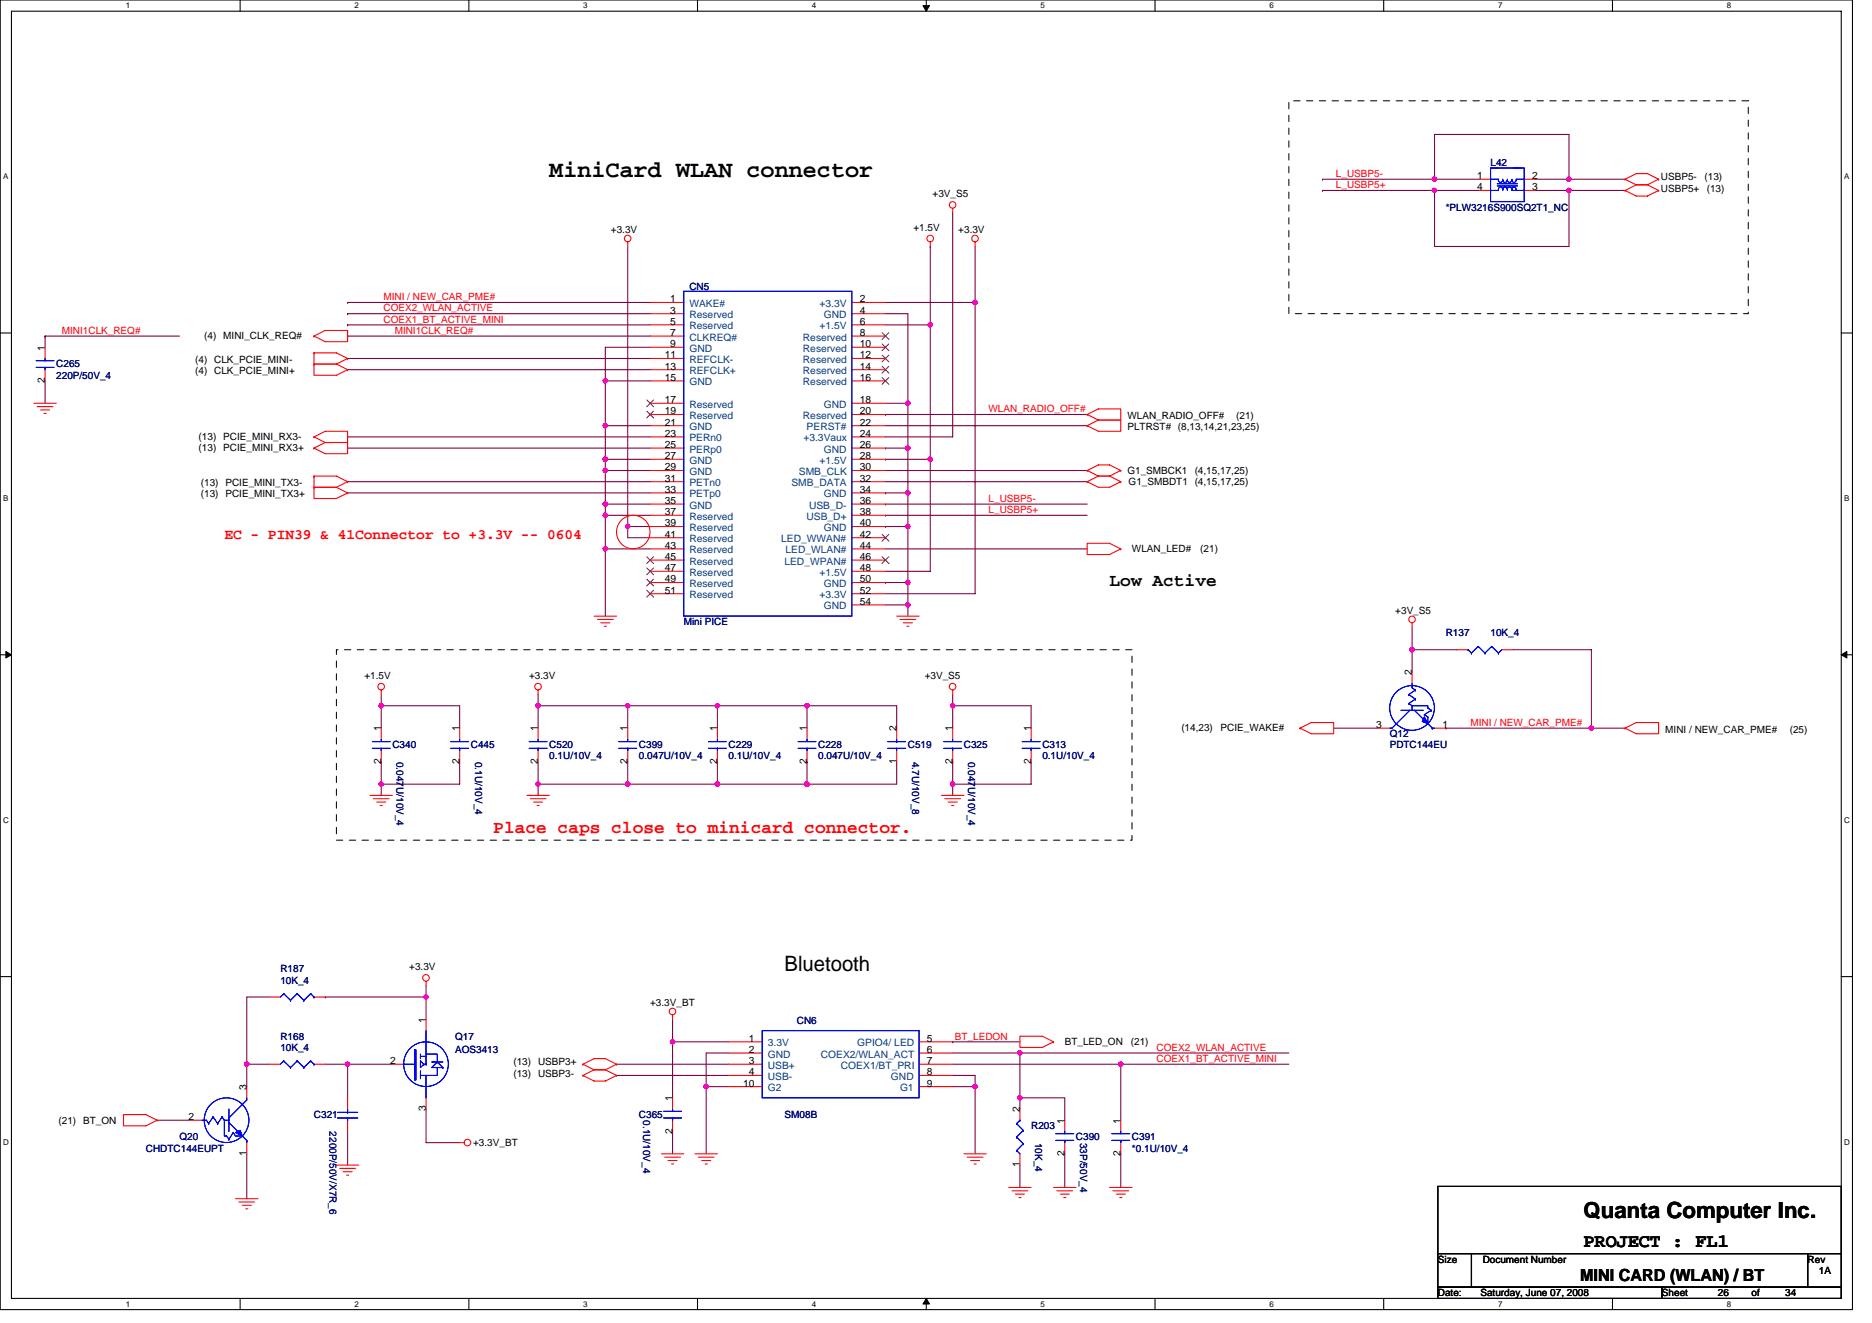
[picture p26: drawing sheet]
<svg xmlns="http://www.w3.org/2000/svg" width="297mm" height="210mm" viewBox="0 0 297 210" stroke-linecap="round" stroke-linejoin="round" font-family="sans-serif">
<defs><g id="words">
<text font-size="3.7" x="87.2" y="28">MiniCard WLAN connector</text>
<text font-size="3.5" x="251.3" y="193.3">Quanta Computer Inc.</text>
<text font-size="3.4" x="124.5" y="154.2">Bluetooth</text>
<text font-size="3" x="251.3" y="197.9">PROJECT : FL1</text>
<text font-size="2.8" x="176.1" y="93">Low Active</text>
<text font-size="2.8" fill="#f00" x="78.3" y="132.1">Place caps close to minicard connector.</text>
<text font-size="2.6" x="250.7" y="203.4">MINI CARD (WLAN) / BT</text>
<text font-size="2.3" fill="#f00" x="35.6" y="85.5">EC - PIN39 &amp; 41Connector to +3.3V -- 0604</text>
<g font-size="1.6" fill="#f00">
<text x="212" y="29.9">L_USBP5+</text>
<text x="212" y="28.1">L_USBP5-</text>
<text x="60.9" y="47.6">MINI / NEW_CAR_PME#</text>
<text x="9.8" y="53">MINI1CLK_REQ#</text>
<text x="60.9" y="51.2">COEX1_BT_ACTIVE_MINI</text>
<text x="60.9" y="49.4">COEX2_WLAN_ACTIVE</text>
<text x="62.6" y="53">MINI1CLK_REQ#</text>
<text x="156.9" y="65.4">WLAN_RADIO_OFF#</text>
<text x="156.9" y="79.7">L_USBP5-</text>
<text x="156.9" y="81.4">L_USBP5+</text>
<text x="233.3" y="115.2">MINI / NEW_CAR_PME#</text>
<text x="151.5" y="165">BT_LEDON</text>
<text x="183.5" y="166.8">COEX2_WLAN_ACTIVE</text>
<text x="183.5" y="168.6">COEX1_BT_ACTIVE_MINI</text>
</g>
<g font-size="1.6">
<text x="234.4" y="28.4">1</text>
<text x="243.1" y="28.4">2</text>
<text x="263.5" y="28.6">USBP5-</text>
<text x="270.5" y="28.6">(13)</text>
<text x="148" y="31.3">+3V_S5</text>
<text x="234.4" y="30.2">4</text>
<text x="243.1" y="30.2">3</text>
<text x="263.5" y="30.4">USBP5+</text>
<text x="270.8" y="30.4">(13)</text>
<text x="96.9" y="37">+3.3V</text>
<text x="144.9" y="36.6">+1.5V</text>
<text x="152.1" y="37">+3.3V</text>
<text x="106.4" y="48">1</text>
<text x="136.4" y="48">2</text>
<text x="32.4" y="53.9">(4) MINI_CLK_REQ#</text>
<text x="106.4" y="53.3">7</text>
<text x="106.4" y="51.5">5</text>
<text x="106.4" y="49.8">3</text>
<text x="136.4" y="49.8">4</text>
<text x="136.4" y="51.5">6</text>
<text x="136.4" y="53.3">8</text>
<text x="7.1" y="55.6" transform="rotate(-90 7.1 55.6)">1</text>
<text x="31" y="59.4">(4) CLK_PCIE_MINI+</text>
<text x="31" y="57.6">(4) CLK_PCIE_MINI-</text>
<text x="105.5" y="58.7">13</text>
<text x="105.5" y="56.9">11</text>
<text x="106.4" y="55.1">9</text>
<text x="136.4" y="58.7">14</text>
<text x="136.4" y="56.9">12</text>
<text x="136.4" y="55.1">10</text>
<text x="7.1" y="60.8" transform="rotate(-90 7.1 60.8)">2</text>
<text x="105.5" y="65.8">19</text>
<text x="105.5" y="64">17</text>
<text x="105.5" y="60.4">15</text>
<text x="136.4" y="64">18</text>
<text x="136.4" y="65.8">20</text>
<text x="136.4" y="60.4">16</text>
<text x="31.5" y="71.6">(13) PCIE_MINI_RX3+</text>
<text x="31.5" y="69.9">(13) PCIE_MINI_RX3-</text>
<text x="105.5" y="71.1">25</text>
<text x="105.5" y="69.3">23</text>
<text x="105.5" y="67.5">21</text>
<text x="136.4" y="71.1">26</text>
<text x="136.4" y="67.5">22</text>
<text x="136.4" y="69.3">24</text>
<text x="178.9" y="68.3">PLTRST# (8,13,14,21,23,25)</text>
<text x="178.9" y="66.5">WLAN_RADIO_OFF#</text>
<text x="196.1" y="66.5">(21)</text>
<text x="31.9" y="77.2">(13) PCIE_MINI_TX3-</text>
<text x="105.5" y="76.4">31</text>
<text x="105.5" y="74.7">29</text>
<text x="105.5" y="72.9">27</text>
<text x="136.4" y="72.9">28</text>
<text x="136.4" y="74.7">30</text>
<text x="136.4" y="76.4">32</text>
<text x="178.9" y="75.2">G1_SMBCK1</text>
<text x="179.1" y="77">G1_SMBDT1 (4,15,17,25)</text>
<text x="189.6" y="75.2">(4,15,17,25)</text>
<text x="31.9" y="78.9">(13) PCIE_MINI_TX3+</text>
<text x="105.5" y="83.5">39</text>
<text x="105.5" y="81.8">37</text>
<text x="105.5" y="80">35</text>
<text x="105.5" y="78.2">33</text>
<text x="136.4" y="83.5">40</text>
<text x="136.4" y="78.2">34</text>
<text x="136.4" y="80">36</text>
<text x="136.4" y="81.8">38</text>
<text x="105.5" y="88.9">45</text>
<text x="105.5" y="87.1">43</text>
<text x="105.5" y="85.3">41</text>
<text x="136.4" y="87.1">44</text>
<text x="136.4" y="88.9">46</text>
<text x="136.4" y="85.3">42</text>
<text x="179.6" y="87.7">WLAN_LED#</text>
<text x="190.5" y="87.7">(21)</text>
<text x="105.5" y="94.2">51</text>
<text x="105.5" y="92.4">49</text>
<text x="105.5" y="90.7">47</text>
<text x="136.4" y="92.4">50</text>
<text x="136.4" y="96">54</text>
<text x="136.4" y="94.2">52</text>
<text x="136.4" y="90.7">48</text>
<text x="221.4" y="97.4">+3V_S5</text>
<text x="57.8" y="107.7">+1.5V</text>
<text x="84" y="107.7">+3.3V</text>
<text x="146.7" y="107.7">+3V_S5</text>
<text x="224" y="107.2" transform="rotate(-90 224 107.2)">2</text>
<text x="60.5" y="116.1" transform="rotate(-90 60.5 116.1)">1</text>
<text x="72.9" y="116.1" transform="rotate(-90 72.9 116.1)">1</text>
<text x="85.4" y="116.1" transform="rotate(-90 85.4 116.1)">1</text>
<text x="99.6" y="116.1" transform="rotate(-90 99.6 116.1)">1</text>
<text x="113.8" y="116.1" transform="rotate(-90 113.8 116.1)">1</text>
<text x="128" y="116.1" transform="rotate(-90 128 116.1)">1</text>
<text x="142.3" y="116.1" transform="rotate(-90 142.3 116.1)">2</text>
<text x="151.1" y="116.1" transform="rotate(-90 151.1 116.1)">1</text>
<text x="163.6" y="116.1" transform="rotate(-90 163.6 116.1)">1</text>
<text x="187.4" y="116.1">(14,23)</text>
<text x="193.7" y="116.1">PCIE_WAKE#</text>
<text x="218.4" y="115.5">3</text>
<text x="228.9" y="115.5">1</text>
<text x="264.2" y="116.3">MINI / NEW_CAR_PME#</text>
<text x="284" y="116.3">(25)</text>
<text x="60.5" y="121.3" transform="rotate(-90 60.5 121.3)">2</text>
<text x="72.9" y="121.3" transform="rotate(-90 72.9 121.3)">2</text>
<text x="85.4" y="121.3" transform="rotate(-90 85.4 121.3)">2</text>
<text x="99.6" y="121.3" transform="rotate(-90 99.6 121.3)">2</text>
<text x="113.8" y="121.3" transform="rotate(-90 113.8 121.3)">2</text>
<text x="128" y="121.3" transform="rotate(-90 128 121.3)">2</text>
<text x="142.3" y="121.3" transform="rotate(-90 142.3 121.3)">1</text>
<text x="151.1" y="121.3" transform="rotate(-90 151.1 121.3)">2</text>
<text x="163.6" y="121.3" transform="rotate(-90 163.6 121.3)">2</text>
<text x="64.9" y="154">+3.3V</text>
<text x="103.2" y="159.7">+3.3V_BT</text>
<text x="67.6" y="162.3" transform="rotate(-90 67.6 162.3)">1</text>
<text x="118.8" y="165.3">1</text>
<text x="118.8" y="167.1">2</text>
<text x="147.1" y="165.3">5</text>
<text x="147.1" y="167.1">6</text>
<text x="168.9" y="165.9">BT_LED_ON</text>
<text x="179.4" y="165.9">(21)</text>
<text x="39.1" y="173" transform="rotate(-90 39.1 173)">3</text>
<text x="61.9" y="168.9">2</text>
<text x="81.5" y="169.1">(13) USBP3+</text>
<text x="81.5" y="170.9">(13) USBP3-</text>
<text x="117.9" y="172.4">10</text>
<text x="118.8" y="170.7">4</text>
<text x="118.8" y="168.9">3</text>
<text x="147.1" y="170.7">8</text>
<text x="147.1" y="168.9">7</text>
<text x="147.1" y="172.4">9</text>
<text x="9.3" y="178.3">(21) BT_ON</text>
<text x="29.9" y="177.8">2</text>
<text x="67.6" y="176.4" transform="rotate(-90 67.6 176.4)">3</text>
<text x="106.7" y="180" transform="rotate(-90 106.7 180)">2</text>
<text x="106.7" y="174.8" transform="rotate(-90 106.7 174.8)">1</text>
<text x="161.8" y="176.6" transform="rotate(-90 161.8 176.6)">2</text>
<text x="168.9" y="178.3" transform="rotate(-90 168.9 178.3)">1</text>
<text x="177.8" y="178.3" transform="rotate(-90 177.8 178.3)">1</text>
<text x="39.1" y="183.5" transform="rotate(-90 39.1 183.5)">1</text>
<text x="75.1" y="181.9">+3.3V_BT</text>
<text x="161.8" y="185.3" transform="rotate(-90 161.8 185.3)">1</text>
<text x="168.9" y="183.5" transform="rotate(-90 168.9 183.5)">2</text>
<text x="177.8" y="183.5" transform="rotate(-90 177.8 183.5)">2</text>
<text x="228.2" y="200.4">Size</text>
<text x="235.3" y="200.4">Document Number</text>
<text x="286.8" y="200.4">Rev</text>
<text x="288.6" y="202.2">1A</text>
<text x="228.2" y="205.7">Date:</text>
<text x="234.9" y="205.7">Saturday, June 07, 2008</text>
<text x="263.7" y="205.7">Sheet</text>
<text x="272.6" y="205.7">26</text>
<text x="277.9" y="205.7">of</text>
<text x="283.3" y="205.7">34</text>
</g>
<g font-size="1.6" fill="#000080">
<text x="236.5" y="26.3">L42</text>
<text x="229.4" y="33.4">*PLW3216S900SQ2T1_NC</text>
<text x="109.4" y="46">CN5</text>
<text x="8.9" y="58.3">C265</text>
<text x="8.9" y="60.1">220P/50V_4</text>
<text x="108.5" y="99.2">Mini PICE</text>
<text x="229.4" y="101">R137</text>
<text x="236.5" y="101">10K_4</text>
<text x="62.3" y="118.8">C340</text>
<text x="74.7" y="118.8">C445</text>
<text x="87.2" y="118.8">C520</text>
<text x="101.4" y="118.8">C399</text>
<text x="115.6" y="118.8">C229</text>
<text x="129.8" y="118.8">C228</text>
<text x="144.1" y="118.8">C519</text>
<text x="152.9" y="118.8">C325</text>
<text x="165.4" y="118.8">C313</text>
<text x="220.5" y="117">Q12</text>
<text x="220.5" y="118.8">PDTC144EU</text>
<text x="62.9" y="120.9" transform="rotate(90 62.9 120.9)">0.047U/10V_4</text>
<text x="75.4" y="120.9" transform="rotate(90 75.4 120.9)">0.1U/10V_4</text>
<text x="87.2" y="120.5">0.1U/10V_4</text>
<text x="101.4" y="120.5">0.047U/10V_4</text>
<text x="115.6" y="120.5">0.1U/10V_4</text>
<text x="129.8" y="120.5">0.047U/10V_4</text>
<text x="144.7" y="120.9" transform="rotate(90 144.7 120.9)">4.7U/10V_8</text>
<text x="153.6" y="120.9" transform="rotate(90 153.6 120.9)">0.047U/10V_4</text>
<text x="165.4" y="120.5">0.1U/10V_4</text>
<text x="44.5" y="154.3">R187</text>
<text x="44.5" y="156.1">10K_4</text>
<text x="44.5" y="165">R168</text>
<text x="44.5" y="166.8">10K_4</text>
<text x="72.2" y="165">Q17</text>
<text x="72.2" y="167.1">AOS3413</text>
<text x="126.4" y="162.5">CN6</text>
<text x="49.8" y="177.4">C321</text>
<text x="52.3" y="179.6" transform="rotate(90 52.3 179.6)">2200P/50V/X7R_6</text>
<text x="101.4" y="177.4">C365</text>
<text x="102" y="177.8" transform="rotate(90 102 177.8)">0.1U/10V_4</text>
<text x="124.5" y="177.4">SM08B</text>
<text x="163.6" y="179.2">R203</text>
<text x="23.2" y="182.8">CHDTC144EUPT</text>
<text x="28.5" y="181">Q20</text>
<text x="164.3" y="181.4" transform="rotate(90 164.3 181.4)">10K_4</text>
<text x="170.7" y="181">C390</text>
<text x="171.4" y="181.4" transform="rotate(90 171.4 181.4)">33P/50V_4</text>
<text x="179.6" y="181">C391</text>
<text x="179.6" y="182.8">*0.1U/10V_4</text>
</g>
<g font-size="1.6" fill="#004080">
<text x="109.4" y="52.3">Reserved</text>
<text x="109.4" y="50.5">Reserved</text>
<text x="109.4" y="48.7">WAKE#</text>
<text x="130" y="52.3">+1.5V</text>
<text x="130" y="48.7">+3.3V</text>
<text x="130.7" y="50.5">GND</text>
<text x="109.4" y="59.4">REFCLK+</text>
<text x="109.4" y="57.6">REFCLK-</text>
<text x="109.4" y="55.8">GND</text>
<text x="109.4" y="54.1">CLKREQ#</text>
<text x="127.4" y="59.4">Reserved</text>
<text x="127.4" y="57.6">Reserved</text>
<text x="127.4" y="55.8">Reserved</text>
<text x="127.4" y="54.1">Reserved</text>
<text x="109.4" y="64.7">Reserved</text>
<text x="109.4" y="61.2">GND</text>
<text x="127.4" y="61.2">Reserved</text>
<text x="130.7" y="64.7">GND</text>
<text x="109.4" y="71.8">PERp0</text>
<text x="109.4" y="70.1">PERn0</text>
<text x="109.4" y="68.3">GND</text>
<text x="109.4" y="66.5">Reserved</text>
<text x="127.4" y="66.5">Reserved</text>
<text x="127.5" y="70.1">+3.3Vaux</text>
<text x="128" y="68.3">PERST#</text>
<text x="130.7" y="71.8">GND</text>
<text x="109.4" y="77.2">PETn0</text>
<text x="109.4" y="75.4">GND</text>
<text x="109.4" y="73.6">GND</text>
<text x="125.6" y="77.2">SMB_DATA</text>
<text x="126.8" y="75.4">SMB_CLK</text>
<text x="130" y="73.6">+1.5V</text>
<text x="109.4" y="82.5">Reserved</text>
<text x="109.4" y="80.7">GND</text>
<text x="109.4" y="79">PETp0</text>
<text x="128" y="82.5">USB_D+</text>
<text x="128.4" y="80.7">USB_D-</text>
<text x="130.7" y="79">GND</text>
<text x="109.4" y="89.6">Reserved</text>
<text x="109.4" y="87.8">Reserved</text>
<text x="109.4" y="86.1">Reserved</text>
<text x="109.4" y="84.3">Reserved</text>
<text x="123.9" y="86.1">LED_WWAN#</text>
<text x="124.5" y="89.6">LED_WPAN#</text>
<text x="124.6" y="87.8">LED_WLAN#</text>
<text x="130.7" y="84.3">GND</text>
<text x="109.4" y="95">Reserved</text>
<text x="109.4" y="93.2">Reserved</text>
<text x="109.4" y="91.4">Reserved</text>
<text x="130" y="95">+3.3V</text>
<text x="130" y="91.4">+1.5V</text>
<text x="130.7" y="93.2">GND</text>
<text x="130.7" y="96.7">GND</text>
<text x="121.8" y="166.1">3.3V</text>
<text x="121.8" y="167.9">GND</text>
<text x="130.2" y="167.9">COEX2/WLAN_ACT</text>
<text x="136" y="166.1">GPIO4/ LED</text>
<text x="121.8" y="171.4">USB-</text>
<text x="121.8" y="169.6">USB+</text>
<text x="121.8" y="173.2">G2</text>
<text x="133.4" y="169.6">COEX1/BT_PRI</text>
<text x="141.4" y="171.4">GND</text>
<text x="142.8" y="173.2">G1</text>
</g>
<g font-size="1.3">
<text x="20" y="1.3">1</text>
<text x="56.2" y="1.3">2</text>
<text x="92.5" y="1.3">3</text>
<text x="128.8" y="1.3">4</text>
<text x="165.1" y="1.3">5</text>
<text x="201.4" y="1.3">6</text>
<text x="237.7" y="1.3">7</text>
<text x="274" y="1.3">8</text>
<text x=".5" y="28.4">A</text>
<text x="292.6" y="28.4">A</text>
<text x=".5" y="79.5">B</text>
<text x="292.6" y="79.5">B</text>
<text x=".5" y="130.6">C</text>
<text x="292.6" y="130.6">C</text>
<text x=".5" y="181.7">D</text>
<text x="292.6" y="181.7">D</text>
<text x="20" y="207.4">1</text>
<text x="56.2" y="207.4">2</text>
<text x="92.5" y="207.4">3</text>
<text x="128.8" y="207.4">4</text>
<text x="165.1" y="207.4">5</text>
<text x="201.4" y="207.4">6</text>
<text x="237.7" y="207.4">7</text>
<text x="274" y="207.4">8</text>
</g>
</g></defs>
<path d="M0 0h293.9v207.9h-293.9zM1.8 1.8h290.4v204.3h-290.4z" fill="none" stroke="#000" stroke-width=".17"/>
<g fill="#fff">
<path d="M20 .2h.7v1.4h-.7z"/>
<path d="M20 206.3h.7v1.4h-.7z"/>
</g>
<path d="M38.1 0v1.8M38.1 206.1v1.8" fill="none" stroke="#000" stroke-width=".17"/>
<g fill="#fff">
<path d="M56.2 .2h.7v1.4h-.7z"/>
<path d="M56.2 206.3h.7v1.4h-.7z"/>
</g>
<path d="M74.4 0v1.8M74.4 206.1v1.8" fill="none" stroke="#000" stroke-width=".17"/>
<g fill="#fff">
<path d="M92.5 .2h.7v1.4h-.7z"/>
<path d="M92.5 206.3h.7v1.4h-.7z"/>
</g>
<path d="M110.7 0v1.8M110.7 206.1v1.8" fill="none" stroke="#000" stroke-width=".17"/>
<g fill="#fff">
<path d="M128.8 .2h.7v1.4h-.7z"/>
<path d="M128.8 206.3h.7v1.4h-.7z"/>
</g>
<path d="M147 0v1.8M147 206.1v1.8" fill="none" stroke="#000" stroke-width=".17"/>
<path d="M146.4 .9h1.1l-.5 .9zM147 206.1l.5 .9h-1.1z" fill="#000" stroke="#000" stroke-width=".16"/>
<g fill="#fff">
<path d="M165.1 .2h.7v1.4h-.7z"/>
<path d="M165.1 206.3h.7v1.4h-.7z"/>
</g>
<path d="M183.3 0v1.8M183.3 206.1v1.8" fill="none" stroke="#000" stroke-width=".17"/>
<g fill="#fff">
<path d="M201.4 .2h.7v1.4h-.7z"/>
<path d="M201.4 206.3h.7v1.4h-.7z"/>
</g>
<path d="M219.6 0v1.8M219.6 206.1v1.8" fill="none" stroke="#000" stroke-width=".17"/>
<g fill="#fff">
<path d="M237.7 .2h.7v1.4h-.7z"/>
<path d="M237.7 206.3h.7v1.4h-.7z"/>
</g>
<path d="M255.9 0v1.8M255.9 206.1v1.8" fill="none" stroke="#000" stroke-width=".17"/>
<g fill="#fff">
<path d="M274 .2h.7v1.4h-.7z"/>
<path d="M274 206.3h.7v1.4h-.7z"/>
<path d="M.5 27.3h.8v1.4h-.8z"/>
<path d="M292.6 27.3h.9v1.4h-.9z"/>
<path d="M.5 78.4h.8v1.4h-.8z"/>
<path d="M292.6 78.4h.9v1.4h-.9z"/>
</g>
<path d="M0 52.9h1.8M292.2 52.9h1.7" fill="none" stroke="#000" stroke-width=".17"/>
<g fill="#fff">
<path d="M.5 129.5h.9v1.4h-.9z"/>
<path d="M292.6 129.5h.9v1.4h-.9z"/>
</g>
<path d="M0 103.9h1.8M292.2 103.9h1.7" fill="none" stroke="#000" stroke-width=".17"/>
<path d="M.9 103.4l.9 .5-.9 .5zM292.2 103.9l.8-.5v1z" fill="#000" stroke="#000" stroke-width=".16"/>
<g fill="#fff">
<path d="M.5 180.5h.9v1.4h-.9z"/>
<path d="M292.6 180.5h.9v1.4h-.9z"/>
</g>
<path d="M0 155h1.8M292.2 155h1.7M228.2 188.3h64v10.7h-64zM228.2 199h5.3v5.3h-5.3zM233.5 199h53.3v5.3h-53.3zM286.8 199h5.4v5.3h-5.4zM228.2 204.3h35.5v1.8h-35.5zM263.7 204.3h28.5v1.8h-28.5z" fill="none" stroke="#000" stroke-width=".17"/>
<g fill="none" stroke="#800040" stroke-width=".17">
<path d="M99.6 39.1v44.5M147.6 39.1h.1M147.6 39.1v12.5M151.2 33.8v35.5h-10.7M154.7 39.1v8.9M209.8 30.2h.1M209.8 28.4h.1M209.8 30.2h24.9M209.8 28.4h17.8M227.6 30.2v8.9h21.4v-8.9M227.6 28.4v-7.1h21.4v7.1M227.6 28.4h.1"/>
<path d="M227.6 28.4h7.1M227.6 30.2h.1M243.6 30.2h5.4M243.6 28.4h5.4M249 28.4h.1M249 30.2h.1M249 30.2h8.8M249 28.4h8.8M7.2 53.3v1.8M7.2 53.3h.1M7.2 53.3h21.3M55.2 53.3h.1"/>
<path d="M55.2 51.6h.1M55.2 49.8h.1M55.2 58.7h48M55.2 56.9h48M55.2 48h.1M55.2 53.3h48M55.2 51.6h48M55.2 49.8h48M55.2 48h48M103.2 55.1h-7.1v5.4M140.5 49.8h3.6v14.2M140.5 48h14.2"/>
<path d="M140.5 51.6h7.1M147.6 51.6v39.1h-7.1M154.7 48v46.2h-14.2M154.7 48h.1M7.2 60.5v3.5M55.2 69.3h48M55.2 78.2h48M55.2 76.5h48M55.2 71.1h48M96.1 60.5h7.1M96.1 72.9h.1M96.1 74.7v5.3"/>
<path d="M96.1 74.7h.1M96.1 72.9h7.1M96.1 67.6h7.1M96.1 67.6h.1M96.1 60.5h.1M96.1 60.5v14.2M96.1 74.7h7.1M140.5 78.2h.1M140.5 65.8h.1M140.5 64h3.6M140.5 71.1h.1M140.5 72.9h.1"/>
<path d="M140.5 67.6h32M140.5 74.7h32M140.5 76.5h32M140.5 78.2h3.6M140.5 65.8h32M140.5 71.1h3.6M140.5 72.9h7.1M144.1 71.1v7.1M144.1 64h.1M144.1 78.2v5.4M144.1 64v7.1M96.1 81.8v5.3"/>
<path d="M96.1 87.1h7.1M96.1 80h.1M96.1 87.1h.1M96.1 81.8h.1M96.1 80h7.1M96.1 81.8h7.1M96.1 80v1.8M96.1 87.1v10.7M99.6 83.6h.1M99.6 83.6v1.7h3.6M99.6 83.6h3.6M140.5 80h.1"/>
<path d="M140.5 81.8h.1M140.5 87.1h32M140.5 92.5h.1M140.5 83.6h.1M140.5 80h32M140.5 81.8h32M140.5 92.5h3.6M140.5 83.6h3.6M144.1 96h.1M144.1 83.6v8.9M144.1 92.5v3.5h-3.6M144.1 96v1.8"/>
<path d="M224.1 99.6v3.5M60.5 112h.1M60.5 112h12.4v3.6M60.5 110.2v1.8M60.5 112v3.6M85.4 112v3.6M85.4 110.2v1.8M85.4 112h.1M85.4 112h14.2M99.6 112h14.2v3.6M99.6 112h.1M99.6 112v3.6"/>
<path d="M113.8 112h14.3M128.1 112v3.6M128.1 112h.1M128.1 112h14.2v3.6M151.2 112h.1M151.2 112h12.4v3.6M151.2 110.2v1.8M151.2 112v3.6M211.6 115.6h7.1M224.1 103.1h7.1M224.1 103.1h.1M224.1 103.1v3.6"/>
<path d="M229.4 115.6h.1M229.4 115.6h28.4M240.1 103.1h12.4v12.5M252.5 115.6h.1M60.5 124.5v1.7M60.5 120.9h.1M60.5 120.9v3.6M72.9 120.9v3.6h-12.4M85.4 124.5v1.7M85.4 124.5h.1M85.4 120.9v3.6M85.4 124.5h42.7"/>
<path d="M99.6 124.5h.1M99.6 120.9v3.6M113.8 124.5h.1M113.8 120.9v3.6M128.1 120.9h.1M128.1 120.9v3.6M142.3 120.9v3.6h-14.2M151.2 124.5v1.7M151.2 120.9h.1M151.2 120.9v3.6M163.6 120.9v3.6h-12.4M42.7 158.2h-3.5v10.7"/>
<path d="M51.6 158.2h.1M51.6 158.2h16M67.6 156.5v1.7M67.6 158.2v3.6M24.9 177.8h5.4M39.2 168.9h.1M39.2 168.9v3.6M39.2 168.9h3.5M51.6 168.9h3.6M55.2 168.9h7.1M55.2 168.9h.1M55.2 179.6v5.3"/>
<path d="M55.2 168.9v5.3M67.6 176v5.4h5.3M97.8 170.7h17.8M97.8 168.9h17.8M106.7 179.6v3.5M106.7 165.4h8.9M106.7 161.8v3.6M106.7 165.4h.1M106.7 165.4v8.8M112.1 172.5h.1M112.1 172.5h3.5M112.1 172.5v10.6"/>
<path d="M115.6 167.1h-3.5v5.4M151.2 167.1h10.6M151.2 165.4h.1M151.2 168.9h26.6v8.9M151.2 170.7h3.5v1.8h-3.5M151.2 165.4h10.6M154.7 172.5h.1M154.7 172.5v10.6M161.8 174.2h.1M161.8 174.2h7.1v3.6M161.8 167.1h.1M161.8 174.2v1.8"/>
<path d="M161.8 167.1v7.1M161.8 167.1h42.7M177.8 168.9h.1M177.8 168.9h26.7M39.2 183.1v7.1M161.8 184.9v3.6M168.9 183.1v5.4M177.8 183.1v5.4"/>
</g>
<g fill="#f0f" stroke="#f0f" stroke-width=".17">
<circle cx="248.9" cy="28.4" r=".35"/>
<circle cx="248.9" cy="30.2" r=".35"/>
<circle cx="227.6" cy="28.4" r=".35"/>
<circle cx="227.6" cy="30.2" r=".35"/>
<circle cx="60.5" cy="112" r=".35"/>
<circle cx="60.5" cy="124.4" r=".35"/>
<circle cx="99.6" cy="124.4" r=".35"/>
<circle cx="85.4" cy="124.4" r=".35"/>
<circle cx="128" cy="124.4" r=".35"/>
<circle cx="113.8" cy="124.4" r=".35"/>
<circle cx="113.8" cy="112" r=".35"/>
<circle cx="99.6" cy="112" r=".35"/>
<circle cx="128" cy="112" r=".35"/>
<circle cx="85.4" cy="112" r=".35"/>
<circle cx="144" cy="78.2" r=".35"/>
<circle cx="144" cy="71.1" r=".35"/>
<circle cx="147.6" cy="72.9" r=".35"/>
<circle cx="154.7" cy="48" r=".35"/>
<circle cx="144" cy="96" r=".35"/>
<circle cx="144" cy="92.4" r=".35"/>
<circle cx="96" cy="72.9" r=".35"/>
<circle cx="96" cy="80" r=".35"/>
<circle cx="96" cy="74.7" r=".35"/>
<circle cx="96" cy="67.6" r=".35"/>
<circle cx="96" cy="60.4" r=".35"/>
<circle cx="96" cy="87.1" r=".35"/>
<circle cx="147.6" cy="51.5" r=".35"/>
<circle cx="151.2" cy="112" r=".35"/>
<circle cx="151.2" cy="124.4" r=".35"/>
<circle cx="144" cy="64" r=".35"/>
<circle cx="39.1" cy="168.9" r=".35"/>
<circle cx="55.1" cy="168.9" r=".35"/>
<circle cx="67.6" cy="158.2" r=".35"/>
<circle cx="112" cy="172.5" r=".35"/>
<circle cx="161.8" cy="174.2" r=".35"/>
<circle cx="161.8" cy="167.1" r=".35"/>
<circle cx="177.8" cy="168.9" r=".35"/>
<circle cx="154.7" cy="172.5" r=".35"/>
<circle cx="106.7" cy="165.3" r=".35"/>
<circle cx="252.5" cy="115.6" r=".35"/>
<circle cx="224.1" cy="103.1" r=".35"/>
<circle cx="99.6" cy="83.6" r=".35"/>
<circle cx="144" cy="83.6" r=".35"/>
<circle cx="96" cy="81.8" r=".35"/>
</g>
<g fill="none" stroke="#f00" stroke-width=".17">
<path d="M99.6 38.4v.7M147.6 38.4v.7M151.2 33.1v.7M154.7 38.4v.7M234.7 28.4h1.8M234.7 30.2h1.8M241.8 28.4h1.8M241.8 30.2h1.8M257.8 28.4l1.8-.8h1.8l1.8 .8M257.8 28.4h.1M257.8 30.2l1.8 .9h1.8l1.8-.9M257.8 30.2h.1"/>
<path d="M257.8 28.4l1.8 .9M259.6 29.3h1.8M259.6 29.3l-1.8 .9M261.4 29.3l1.8 .9M263.2 28.4h.1M263.2 30.2h.1M263.2 28.4l-1.8 .9M7.2 55.1v1.8M7.2 58.7v1.8M49.8 53.3l1.8-.8h3.6v1.7h-3.6zM49.8 53.3h.1M49.8 57.8h3.6"/>
<path d="M49.8 57.8v1.8h3.6l1.8-.9M49.8 57.8h.1M49.8 56h3.6l1.8 .9M49.8 56v1.8h3.6M49.8 56h.1M53.4 57.8l1.8 .9M55.2 58.7h.1M55.2 56.9h.1M55.2 56.9l-1.8 .9M103.2 58.7h5.3M103.2 56.9h5.3M103.2 55.1h5.3"/>
<path d="M103.2 53.3h5.3M103.2 51.6h5.3M103.2 49.8h5.3M103.2 48h5.3M135.2 58.7h5.3M135.2 56.9h5.3M135.2 55.1h5.3M135.2 53.3h5.3M135.2 51.6h5.3M135.2 49.8h5.3M135.2 48h5.3M5.4 64h3.5"/>
<path d="M5.9 64.5h2.5M6.4 65.1h1.5M7 65.6h.3M49.8 77.3h3.6M49.8 77.3v1.8h3.6l1.8-.9M49.8 77.3h.1M49.8 75.6h3.6l1.8 .9M49.8 75.6v1.7h3.6M49.8 75.6h.1M49.8 71.1h.1M49.8 69.3l1.8-.8h3.6v1.7h-3.6M49.8 69.3h.1"/>
<path d="M49.8 69.3l1.8 .9M51.6 70.2h3.6v1.8h-3.6l-1.8-.9M51.6 70.2l-1.8 .9M53.4 77.3l1.8 .9M55.2 78.2h.1M55.2 76.5h.1M55.2 76.5l-1.8 .8M103.2 78.2h5.3M103.2 76.5h5.3M103.2 74.7h5.3M103.2 72.9h5.3M103.2 71.1h5.3"/>
<path d="M103.2 69.3h5.3M103.2 67.6h5.3M103.2 65.8h5.3M103.2 64h5.3M103.2 60.5h5.3M135.2 78.2h5.3M135.2 76.5h5.3M135.2 74.7h5.3M135.2 72.9h5.3M135.2 71.1h5.3M135.2 69.3h5.3M135.2 67.6h5.3"/>
<path d="M135.2 65.8h5.3M135.2 64h5.3M135.2 60.5h5.3M172.5 67.6h.1M172.5 65.8l1.8-.9h3.5v1.8h-3.5M172.5 65.8h.1M172.5 76.5h.1M172.5 76.5l1.8 .8h1.8l1.7-.8M172.5 74.7l1.8-.9h1.8l1.7 .9M172.5 74.7h.1M172.5 65.8l1.8 .9M172.5 74.7l1.8 .9"/>
<path d="M174.3 66.7h3.5v1.8h-3.5l-1.8-.9M174.3 75.6h1.8M174.3 66.7l-1.8 .9M174.3 75.6l-1.8 .9M176.1 75.6l1.7 .9M177.8 76.5h.1M177.8 74.7h.1M177.8 74.7l-1.7 .9M94.3 97.8h3.5M94.8 98.3h2.5M95.3 98.8h1.5M95.9 99.4h.3"/>
<path d="M103.2 94.2h5.3M103.2 92.5h5.3M103.2 90.7h5.3M103.2 88.9h5.3M103.2 87.1h5.3M103.2 85.3h5.3M103.2 83.6h5.3M103.2 81.8h5.3M103.2 80h5.3M135.2 94.2h5.3M135.2 92.5h5.3M135.2 90.7h5.3"/>
<path d="M135.2 88.9h5.3M135.2 87.1h5.3M135.2 85.3h5.3M135.2 83.6h5.3M135.2 81.8h5.3M135.2 80h5.3M135.2 96h5.3M142.3 97.8h3.5M142.8 98.3h2.5M143.3 98.8h1.5M143.9 99.4h.3M172.5 86.2h3.6l1.7 .9-1.7 .9h-3.6z"/>
<path d="M177.8 87.1h.1M224.1 98.8v.8M60.5 109.5v.7M60.5 115.6v1.7M60.5 119.1v1.8M72.9 115.6v1.7M72.9 119.1v1.8M85.4 109.5v.7M85.4 115.6v1.7M85.4 119.1v1.8M99.6 115.6v1.7M99.6 119.1v1.8"/>
<path d="M113.8 115.6v1.7M113.8 119.1v1.8M128.1 115.6v1.7M128.1 119.1v1.8M142.3 115.6v1.7M142.3 119.1v1.8M151.2 109.5v.7M151.2 115.6v1.7M151.2 119.1v1.8M163.6 115.6v1.7M163.6 119.1v1.8M206.3 115.6l1.8-.9h3.5v1.8h-3.5z"/>
<path d="M206.3 115.6h.1M218.7 115.6h1.8M224.1 106.7v1.8M227.6 115.6h1.8M231.2 103.1h1.8M238.3 103.1h1.8M257.8 115.6l1.8-.9h3.6v1.8h-3.6zM257.8 115.6h.1M58.7 126.2h3.6M59.2 126.8h2.5M59.8 127.3h1.4M60.3 127.8h.4"/>
<path d="M83.6 126.2h3.6M84.1 126.8h2.5M84.7 127.3h1.4M85.2 127.8h.4M149.4 126.2h3.5M149.9 126.8h2.5M150.4 127.3h1.5M151 127.8h.3M42.7 158.2h1.8M49.8 158.2h1.8M67.6 155.7v.8M19.6 176.9h3.6l1.7 .9-1.7 .9h-3.6z"/>
<path d="M24.9 177.8h.1M30.3 177.8h1.7M39.2 172.5v1.7M42.7 168.9h1.8M49.8 168.9h1.8M55.2 174.2v1.8M55.2 177.8v1.8M62.3 168.9h1.7M67.6 161.8v1.8M67.6 174.2v1.8M92.5 168.9h.1M92.5 168.9l1.8-.9h1.8l1.7 .9"/>
<path d="M92.5 170.7l1.8 .9h1.8l1.7-.9M92.5 170.7h.1M92.5 168.9l1.8 .9M94.3 169.8h1.8M94.3 169.8l-1.8 .9M96.1 169.8l1.7 .9M97.8 168.9h.1M97.8 170.7h.1M97.8 168.9l-1.7 .9M106.7 161.1v.7M106.7 174.2v1.8M106.7 177.8v1.8"/>
<path d="M115.6 168.9h5.3M115.6 165.4h5.3M115.6 167.1h5.3M115.6 170.7h5.3M115.6 172.5h5.3M145.8 168.9h5.4M145.8 165.4h5.4M145.8 167.1h5.4M145.8 170.7h5.4M145.8 172.5h5.4M161.8 164.5h3.6l1.8 .9-1.8 .8h-3.6zM161.8 176v1.8"/>
<path d="M167.2 165.4h.1M168.9 177.8v1.8M177.8 177.8v1.8M37.4 190.2h3.5M37.9 190.8h2.5M38.4 191.3h1.5M39 191.9h.3M39.2 181.4v1.7M53.4 184.9h3.5M53.9 185.4h2.5M54.4 186h1.5M55 186.5h.3"/>
<path d="M72.9 181.4h.8M104.9 183.1h3.6M105.5 183.7h2.5M106 184.2h1.4M106.5 184.7h.4M110.3 183.1h3.5M110.8 183.7h2.5M111.3 184.2h1.5M111.9 184.7h.3M152.9 183.1h3.6M153.5 183.7h2.5M154 184.2h1.4"/>
<path d="M154.6 184.7h.3M160.1 188.5h3.5M160.6 189h2.5M161.1 189.5h1.5M161.7 190.1h.3M161.8 183.1v1.8M167.2 188.5h3.5M167.7 189h2.5M168.2 189.5h1.5M168.8 190.1h.3M168.9 181.4v1.7M176.1 188.5h3.5"/>
<path d="M176.6 189h2.5M177.1 189.5h1.5M177.7 190.1h.3M177.8 181.4v1.7"/>
<circle cx="99.6" cy="37.9" r=".52"/>
<circle cx="147.6" cy="37.9" r=".52"/>
<circle cx="151.2" cy="32.5" r=".52"/>
<circle cx="154.7" cy="37.9" r=".52"/>
<circle cx="100.5" cy="84.4" r="2.66"/>
<circle cx="224.1" cy="98.3" r=".52"/>
<circle cx="60.5" cy="109" r=".52"/>
<circle cx="85.4" cy="109" r=".52"/>
<circle cx="151.2" cy="109" r=".52"/>
<circle cx="67.6" cy="155.2" r=".52"/>
<circle cx="106.7" cy="160.5" r=".52"/>
<circle cx="74.2" cy="181.3" r=".52"/>
</g>
<path d="M204.5 16h72.9v33.8h-72.9zM53.4 103.1h126.2v30.2h-126.2z" fill="none" stroke="#000" stroke-width=".16" stroke-dasharray="1 1 1 1 1 1 1 1"/>
<g fill="none" stroke="#00f" stroke-width=".17">
<path d="M236.5 26.7h5.3v5.3h-5.3zM236.5 28.4h1.3v.2a.34 .34 0 0 0 .3 .4 .34 .34 0 0 0 .3-.4M236.5 26.7h1.3M236.5 30.2h.1M237.6 29.5h3.2M237.6 29.2h3.2M237.8 30.1v.1h-1.3M237.8 30a.35 .35 0 0 1 .3-.3 .35 .35 0 0 1 .4 .3 .36 .36 0 0 1 .3-.3 .36 .36 0 0 1 .4 .3 .35 .35 0 0 1 .3-.3 .35 .35 0 0 1 .4 .3M238.5 28.4v.2M238.5 28.6a.35 .35 0 0 0 .3 .4 .35 .35 0 0 0 .4-.4M238.5 30.1v.1M239.2 28.4v.2"/>
<path d="M239.2 28.6a.35 .35 0 0 0 .3 .4 .35 .35 0 0 0 .4-.4M239.2 30.1v.1M239.9 28.4v.2a.36 .36 0 0 0 .4 .3 .36 .36 0 0 0 .3-.5h1.2M239.9 30.1v.1M239.9 30a.34 .34 0 0 1 .3-.3 .34 .34 0 0 1 .4 .3M240.1 30.2h1.7M240.1 26.7h1.2M240.6 30.1v.1M5.7 58.3h2.9M5.7 57.3h2.9M7.2 56.9v.4M7.2 58.3h.1"/>
<path d="M7.2 58.3v.4M108.5 46.2h26.7v51.6h-26.7zM59.1 118.8h2.8M59.1 117.7h2.8M60.5 117.3v.4M60.5 118.8h.1M60.5 118.8v.3M71.5 118.8h2.9M71.5 117.7h2.9M72.9 117.3v.4M72.9 118.8h.1M72.9 118.8v.3"/>
<path d="M84 118.8h2.8M84 117.7h2.8M85.4 117.3v.4M85.4 118.8h.1M85.4 118.8v.3M98.2 118.8h2.8M98.2 117.7h2.8M99.6 117.3v.4M99.6 118.8h.1M99.6 118.8v.3M112.4 118.8h2.8M112.4 117.7h2.8"/>
<path d="M113.8 117.3v.4M113.8 118.8h.1M113.8 118.8v.3M126.6 118.8h2.9M126.6 117.7h2.9M128.1 117.3v.4M128.1 118.8h.1M128.1 118.8v.3M140.9 117.7h2.8M140.9 118.8h2.8M142.3 118.8v.3M142.3 117.7h.1"/>
<path d="M142.3 117.3v.4M149.8 118.8h2.8M149.8 117.7h2.8M151.2 117.3v.4M151.2 118.8h.1M151.2 118.8v.3M162.2 118.8h2.8M162.2 117.7h2.8M163.6 117.3v.4M163.6 118.8h.1M163.6 118.8v.3M222.3 112.7h3.5"/>
<path d="M223.5 110.2h.1M223.5 111.7h.1M223.5 110.2l1.1 .8M223.5 111.7l.6 .3M223.7 112.7l-2.8 2.9h-.4M224.1 108.5v.7l.5 .3M224.1 112v.7M224.1 112h2.5v.4l.5 .3M224.4 112.7l1.4 1.5M224.6 109.5h.1M224.6 111h.1M224.6 109.5l-1.1 .7"/>
<path d="M224.6 111l-1.1 .7M225.8 114.2h.1M226 113.4h.1M226 113.4l.6 .4v1.1l.7 .7M227.1 112.7h.1M227.1 112.7l-1.1 .7M227.3 115.6h.3M227.3 115.6h.1M233 103.1h.1M233 103.1l.5 .6M233.5 103.7h.1M234.6 102.6h.1"/>
<path d="M234.6 102.6l1 1.1M234.6 102.6l-1.1 1.1M235.6 103.7h.1M236.7 102.6h.1M236.7 102.6l1.1 1.1M236.7 102.6l-1.1 1.1M237.8 103.7h.1M238.3 103.1l-.5 .6M45 157.7h.1M45 157.7l-.5 .5M45 157.7l1.1 1.1M46.1 158.8h.1"/>
<path d="M47.2 157.7h.1M47.2 157.7l-1.1 1.1M47.2 157.7l1 1.1M48.2 158.8h.1M49.3 157.7h.1M49.3 157.7l-1.1 1.1M49.3 157.7l.5 .5M49.8 158.2h.1M32 177.8h.8l.3 .5M33.1 178.3h.1M33.8 177.3h.1M33.8 177.3l-.7 1"/>
<path d="M33.8 177.3l.7 1M34.5 178.3h.1M35.2 177.3h.1M35.2 177.3l-.7 1M35.2 177.3l.4 .5M35.6 177.8h.7M35.6 177.8v2.5h.4l.3 .5M36.3 176v3.6M36.3 178.2l1.4 1.4M37 179.7h.1M37 179.7l.4 .6h1l.8 .7M37 179.7l-.7 1.1"/>
<path d="M37.7 179.6h.1M39.2 174.2v.4l-2.9 2.8M45 168.4h.1M45 168.4l-.5 .5M45 168.4l1.1 1M46.1 169.4h.1M47.2 168.4h.1M47.2 168.4l-1.1 1M47.2 168.4l1 1M48.2 169.4h.1M49.3 168.4h.1M49.3 168.4l-1.1 1"/>
<path d="M49.3 168.4l.5 .5M49.8 168.9h.1M53.5 176.6h3.3M53.5 177.4h3.3M55.2 177.4v.4M55.2 176.6h.1M55.2 176v.6M64 168.9h1.8M65.8 166.6h.2v4.8h-.2zM66.7 170.7h.9M66.7 170v1.2M66.7 167.7h.9"/>
<path d="M66.7 167.3v.7M66.7 168.4l.5 .5-.5 .5zM67.2 168.9h.1M67.2 168.9h.4M67.6 163.6v5.3M67.6 170.7v3.5M67.6 167.3h1.8v1.3M67.6 168.9h.1M68.5 168.6h.4M68.7 168.6h1.6M69.4 169.4v1.3h-1.8M69.4 168.6l-.9 .8h1.8"/>
<path d="M69.4 168.6h.1M69.4 168.6l.9 .8M70.3 169.4h.1M105.3 177.4h2.8M105.3 176.4h2.8M106.7 176v.4M106.7 177.4h.1M106.7 177.4v.4M120.9 163.6h24.9v10.6h-24.9zM161.3 178.3h.1M161.3 178.3l1.1 1.1M161.8 177.8h.1"/>
<path d="M161.8 177.8l-.5 .5M162.4 179.4h.1M162.4 179.4l-1.1 1.1M167.5 179.9h2.9M168.9 179.6v.3M176.4 179.9h2.9M177.8 179.6v.3M36.3 180.8h.1M39.2 181v.4M39.2 181h.1M161.3 182.6h.1M161.3 180.5h.1"/>
<path d="M161.3 182.6l.5 .5M161.3 180.5l1.1 1M162.4 181.5h.1M162.4 181.5l-1.1 1.1M167.5 181h2.9M168.9 181h.1M168.9 181v.4M176.4 181h2.9M177.8 181h.1M177.8 181v.4"/>
<circle cx="224.1" cy="112.4" r="3.5"/>
<circle cx="35.9" cy="177.8" r="3.5"/>
<circle cx="67.6" cy="168.9" r="3.5"/>
</g>
<g fill="#00f" stroke="#00f" stroke-width=".17">
<path d="M226 113.8l.6 1.1-.9-.4z" fill-rule="evenodd"/>
<path d="M226 113.8l.6 1.1-.9-.4z" fill-rule="evenodd"/>
<path d="M37.4 179.7l.7-.3 .3 .9z" fill-rule="evenodd"/>
<path d="M37.4 179.7l.7-.3 .3 .9z" fill-rule="evenodd"/>
</g>
<g fill="none" stroke="#804000" stroke-width=".16">
<path d="M140 59.9l1.1 1.1M140 58.1l1.1 1.1M140 56.4l1.1 1M140 54.6l1.1 1.1M140 52.8l1.1 1.1M141 56.4l-1 1M141 54.6l-1 1.1M141 59.9l-1 1.1M141 58.1l-1 1.1M141 52.8l-1 1.1M102.6 65.3l1.1 1M102.6 63.5l1.1 1.1"/>
<path d="M103.7 65.3l-1.1 1M103.7 63.5l-1.1 1.1M102.6 93.7l1.1 1.1M102.6 91.9l1.1 1.1M102.6 90.1l1.1 1.1M102.6 88.4l1.1 1.1M103.7 93.7l-1.1 1.1M103.7 91.9l-1.1 1.1M103.7 90.1l-1.1 1.1M103.7 88.4l-1.1 1.1M140 88.4l1.1 1.1M140 84.8l1.1 1.1"/>
<path d="M141 88.4l-1 1.1M141 84.8l-1 1.1"/>
</g>
<use href="#words"/>
</svg>
